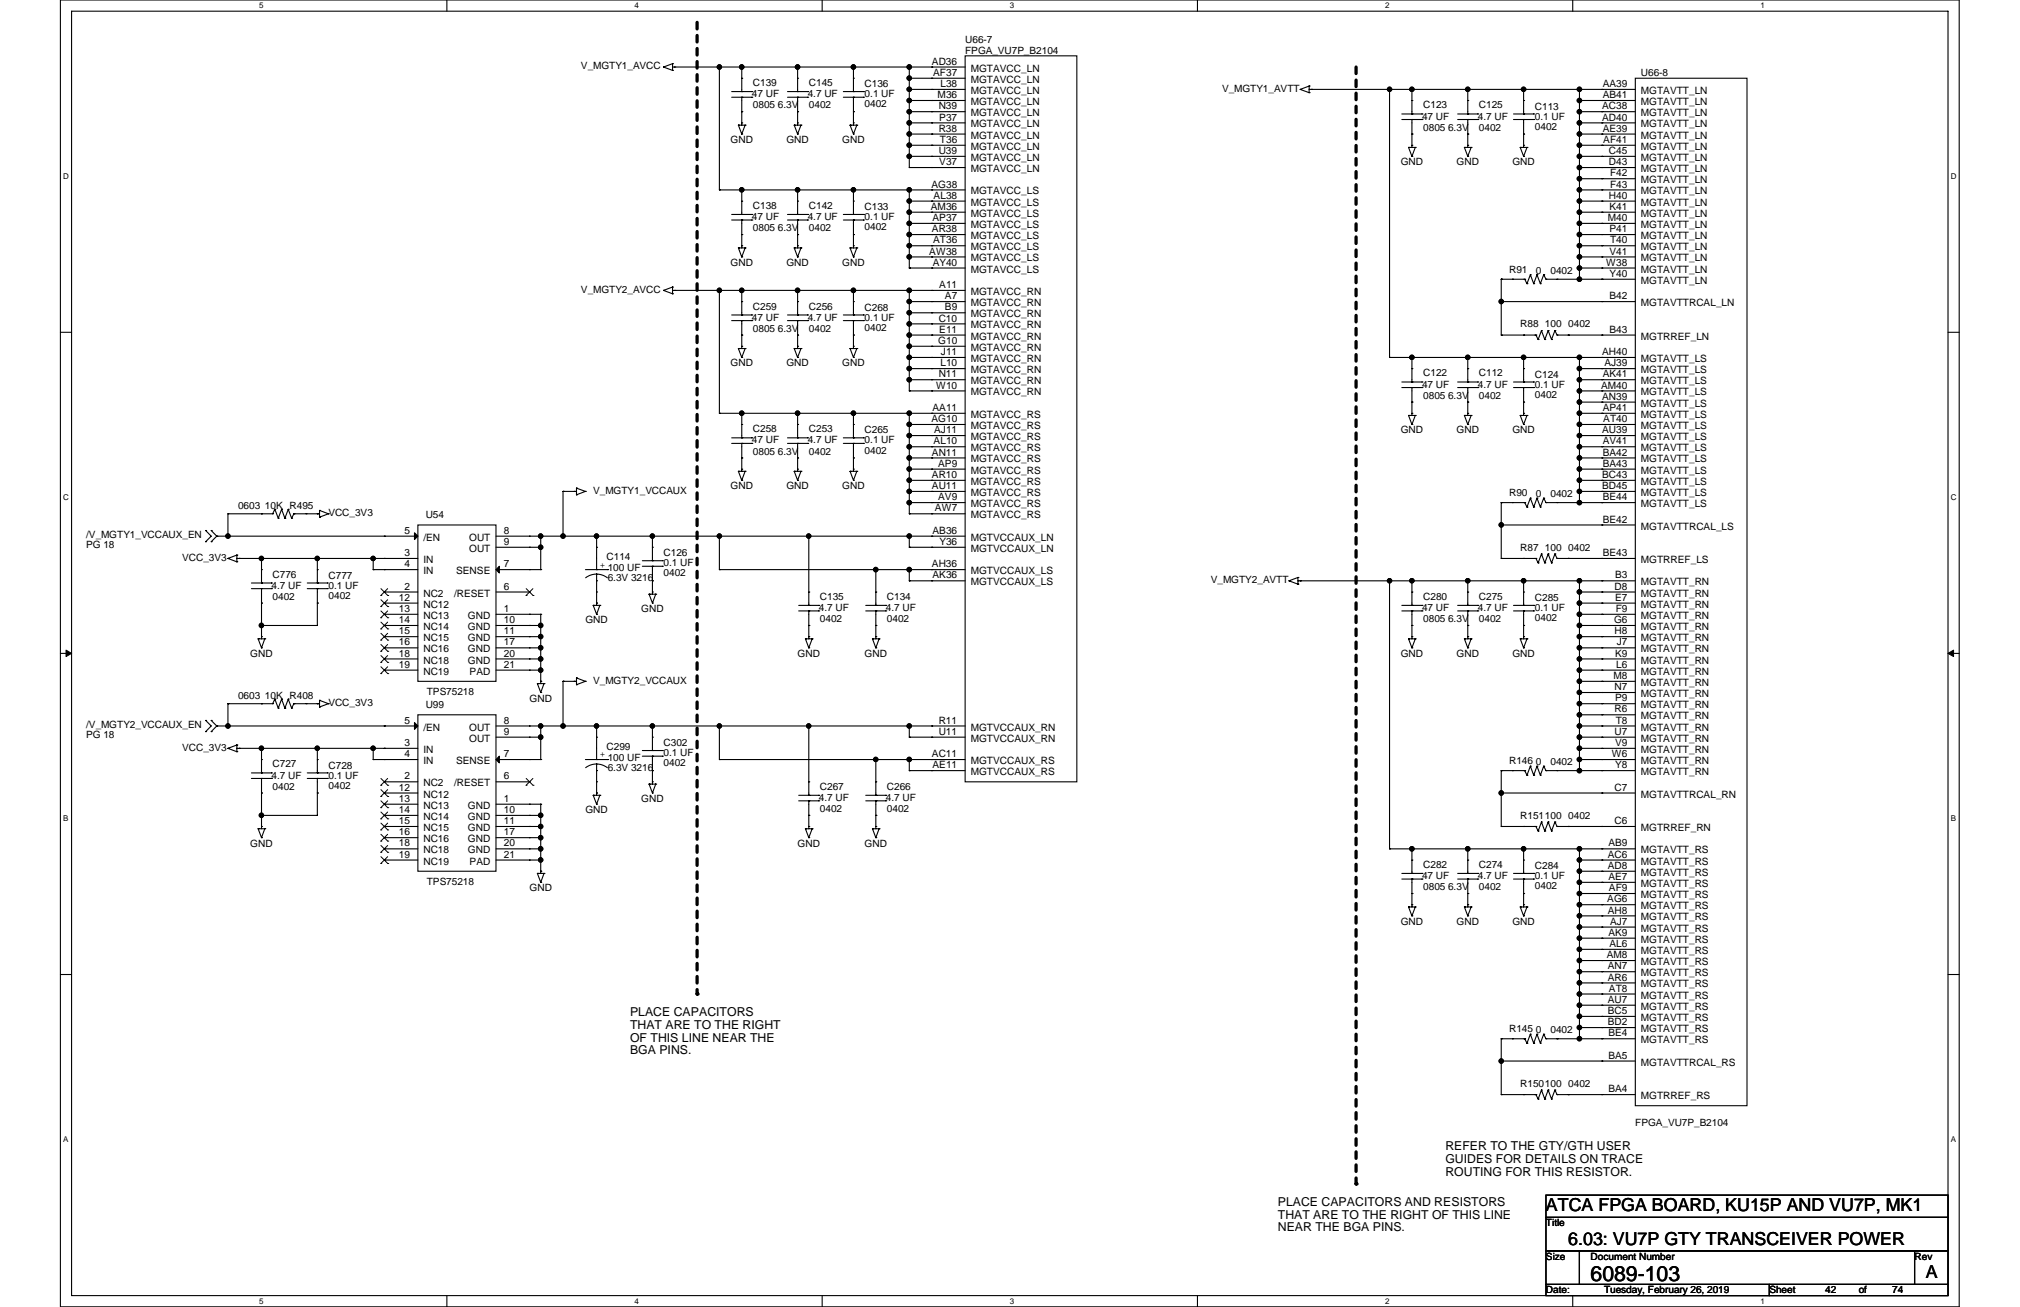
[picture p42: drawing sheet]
<svg xmlns="http://www.w3.org/2000/svg" width="432mm" height="279mm" viewBox="0 0 432 279" stroke-linecap="round" stroke-linejoin="round" font-family="sans-serif">
<defs><g id="words">
<text font-size="4.5" x="340" y="273.9">6089-103</text>
<g font-size="3.8">
<text x="330.5" y="258.9">ATCA FPGA BOARD, KU15P AND VU7P, MK1</text>
<text x="335.2" y="266.1">6.03: VU7P GTY TRANSCEIVER POWER</text>
<text x="411.6" y="273.2">A</text>
</g>
<g font-size="2.6">
<text x="134.7" y="217.2">PLACE CAPACITORS</text>
<text x="134.7" y="219.9">THAT ARE TO THE RIGHT</text>
<text x="134.7" y="222.7">OF THIS LINE NEAR THE</text>
<text x="134.7" y="225.4">BGA PINS.</text>
<text x="309" y="245.9">REFER TO THE GTY/GTH USER</text>
<text x="309" y="248.6">GUIDES FOR DETAILS ON TRACE</text>
<text x="309" y="251.3">ROUTING FOR THIS RESISTOR.</text>
<text x="273.2" y="257.8">PLACE CAPACITORS AND RESISTORS</text>
<text x="273.2" y="260.5">THAT ARE TO THE RIGHT OF THIS LINE</text>
<text x="273.2" y="263.2">NEAR THE BGA PINS.</text>
</g>
<g font-size="2.2">
<text x="199.2" y="13.8">AD36</text>
<text x="199.5" y="16.2">AF37</text>
<text x="207.5" y="15.3">MGTAVCC_LN</text>
<text x="207.5" y="17.7">MGTAVCC_LN</text>
<text x="200.4" y="21">M36</text>
<text x="200.7" y="23.4">N39</text>
<text x="201" y="18.6">L38</text>
<text x="207.5" y="20.1">MGTAVCC_LN</text>
<text x="207.5" y="22.5">MGTAVCC_LN</text>
<text x="342.5" y="23.4">AC38</text>
<text x="342.6" y="18.6">AA39</text>
<text x="342.6" y="21">AB41</text>
<text x="350.8" y="20.1">MGTAVTT_LN</text>
<text x="350.8" y="22.5">MGTAVTT_LN</text>
<text x="200.7" y="28.2">R38</text>
<text x="200.8" y="25.8">P37</text>
<text x="207.5" y="24.8">MGTAVCC_LN</text>
<text x="207.5" y="27.2">MGTAVCC_LN</text>
<text x="207.5" y="29.6">MGTAVCC_LN</text>
<text x="342.5" y="25.8">AD40</text>
<text x="342.6" y="28.2">AE39</text>
<text x="350.8" y="24.8">MGTAVTT_LN</text>
<text x="350.8" y="27.2">MGTAVTT_LN</text>
<text x="350.8" y="29.6">MGTAVTT_LN</text>
<text x="200.7" y="32.9">U39</text>
<text x="200.8" y="35.3">V37</text>
<text x="200.9" y="30.5">T36</text>
<text x="207.5" y="32">MGTAVCC_LN</text>
<text x="207.5" y="34.4">MGTAVCC_LN</text>
<text x="342.7" y="30.5">AF41</text>
<text x="343.9" y="32.9">C45</text>
<text x="343.9" y="35.3">D43</text>
<text x="350.8" y="32">MGTAVTT_LN</text>
<text x="350.8" y="34.4">MGTAVTT_LN</text>
<text x="199.1" y="40.1">AG38</text>
<text x="207.5" y="36.8">MGTAVCC_LN</text>
<text x="207.5" y="41.6">MGTAVCC_LS</text>
<text x="344.2" y="37.7">F42</text>
<text x="344.2" y="40.1">F43</text>
<text x="350.8" y="36.8">MGTAVTT_LN</text>
<text x="350.8" y="39.2">MGTAVTT_LN</text>
<text x="350.8" y="41.6">MGTAVTT_LN</text>
<text x="199" y="44.9">AM36</text>
<text x="199.3" y="47.2">AP37</text>
<text x="199.6" y="42.5">AL38</text>
<text x="207.5" y="44">MGTAVCC_LS</text>
<text x="207.5" y="46.3">MGTAVCC_LS</text>
<text x="343.7" y="47.2">M40</text>
<text x="343.9" y="42.5">H40</text>
<text x="344" y="44.9">K41</text>
<text x="350.8" y="44">MGTAVTT_LN</text>
<text x="350.8" y="46.3">MGTAVTT_LN</text>
<text x="199.2" y="49.6">AR38</text>
<text x="199.5" y="52">AT36</text>
<text x="207.5" y="48.7">MGTAVCC_LS</text>
<text x="207.5" y="51.1">MGTAVCC_LS</text>
<text x="207.5" y="53.5">MGTAVCC_LS</text>
<text x="344" y="49.6">P41</text>
<text x="344.2" y="52">T40</text>
<text x="350.8" y="48.7">MGTAVTT_LN</text>
<text x="350.8" y="51.1">MGTAVTT_LN</text>
<text x="350.8" y="53.5">MGTAVTT_LN</text>
<text x="198.6" y="54.4">AW38</text>
<text x="199.4" y="56.8">AY40</text>
<text x="207.5" y="55.9">MGTAVCC_LS</text>
<text x="207.5" y="58.3">MGTAVCC_LS</text>
<text x="343.3" y="56.8">W38</text>
<text x="344" y="54.4">V41</text>
<text x="344.1" y="59.2">Y40</text>
<text x="350.8" y="55.9">MGTAVTT_LN</text>
<text x="350.8" y="58.3">MGTAVTT_LN</text>
<text x="200.8" y="61.6">A11</text>
<text x="202" y="64">A7</text>
<text x="207.5" y="63.1">MGTAVCC_RN</text>
<text x="207.5" y="65.4">MGTAVCC_RN</text>
<text x="344" y="64">B42</text>
<text x="350.8" y="60.7">MGTAVTT_LN</text>
<text x="350.8" y="65.4">MGTAVTTRCAL_LN</text>
<text x="200.7" y="68.7">C10</text>
<text x="200.8" y="71.1">E11</text>
<text x="202" y="66.4">B9</text>
<text x="207.5" y="67.8">MGTAVCC_RN</text>
<text x="207.5" y="70.2">MGTAVCC_RN</text>
<text x="344" y="71.1">B43</text>
<text x="200.6" y="73.5">G10</text>
<text x="201.1" y="75.9">J11</text>
<text x="207.5" y="72.6">MGTAVCC_RN</text>
<text x="207.5" y="75">MGTAVCC_RN</text>
<text x="207.5" y="77.4">MGTAVCC_RN</text>
<text x="342.5" y="75.9">AH40</text>
<text x="350.8" y="77.4">MGTAVTT_LS</text>
<text x="350.8" y="72.6">MGTRREF_LN</text>
<text x="200.1" y="83.1">W10</text>
<text x="200.7" y="80.7">N11</text>
<text x="201" y="78.3">L10</text>
<text x="207.5" y="79.8">MGTAVCC_RN</text>
<text x="207.5" y="82.1">MGTAVCC_RN</text>
<text x="342.2" y="83.1">AM40</text>
<text x="342.6" y="80.7">AK41</text>
<text x="343" y="78.3">AJ39</text>
<text x="350.8" y="79.8">MGTAVTT_LS</text>
<text x="350.8" y="82.1">MGTAVTT_LS</text>
<text x="199.3" y="87.8">AA11</text>
<text x="207.5" y="84.5">MGTAVCC_RN</text>
<text x="207.5" y="89.3">MGTAVCC_RS</text>
<text x="342.5" y="85.4">AN39</text>
<text x="342.6" y="87.8">AP41</text>
<text x="350.8" y="84.5">MGTAVTT_LS</text>
<text x="350.8" y="86.9">MGTAVTT_LS</text>
<text x="350.8" y="89.3">MGTAVTT_LS</text>
<text x="199.1" y="90.2">AG10</text>
<text x="199.6" y="95">AL10</text>
<text x="199.7" y="92.6">AJ11</text>
<text x="207.5" y="91.7">MGTAVCC_RS</text>
<text x="207.5" y="94.1">MGTAVCC_RS</text>
<text x="342.5" y="92.6">AU39</text>
<text x="342.6" y="95">AV41</text>
<text x="342.7" y="90.2">AT40</text>
<text x="350.8" y="91.7">MGTAVTT_LS</text>
<text x="350.8" y="94.1">MGTAVTT_LS</text>
<text x="199.2" y="97.4">AN11</text>
<text x="200.6" y="99.8">AP9</text>
<text x="207.5" y="96.5">MGTAVCC_RS</text>
<text x="207.5" y="98.9">MGTAVCC_RS</text>
<text x="207.5" y="101.3">MGTAVCC_RS</text>
<text x="342.6" y="97.4">BA42</text>
<text x="342.6" y="99.8">BA43</text>
<text x="350.8" y="96.5">MGTAVTT_LS</text>
<text x="350.8" y="98.9">MGTAVTT_LS</text>
<text x="350.8" y="101.3">MGTAVTT_LS</text>
<text x="199.2" y="102.2">AR10</text>
<text x="199.2" y="104.5">AU11</text>
<text x="200.6" y="106.9">AV9</text>
<text x="207.5" y="103.7">MGTAVCC_RS</text>
<text x="207.5" y="106">MGTAVCC_RS</text>
<text x="342.5" y="102.2">BC43</text>
<text x="342.5" y="104.5">BD45</text>
<text x="342.6" y="106.9">BE44</text>
<text x="350.8" y="103.7">MGTAVTT_LS</text>
<text x="350.8" y="106">MGTAVTT_LS</text>
<text x="199.9" y="109.3">AW7</text>
<text x="207.5" y="108.4">MGTAVCC_RS</text>
<text x="207.5" y="110.8">MGTAVCC_RS</text>
<text x="342.6" y="111.7">BE42</text>
<text x="350.8" y="108.4">MGTAVTT_LS</text>
<text x="350.8" y="113.2">MGTAVTTRCAL_LS</text>
<text x="86.4" y="118.9">3</text>
<text x="86.4" y="114.1">5</text>
<text x="90.5" y="115.6">/EN</text>
<text x="100.3" y="115.6">OUT</text>
<text x="100.3" y="118">OUT</text>
<text x="107.7" y="114.1">8</text>
<text x="107.7" y="116.5">9</text>
<text x="199.3" y="114.1">AB36</text>
<text x="200.8" y="116.5">Y36</text>
<text x="207.5" y="115.6">MGTVCCAUX_LN</text>
<text x="207.5" y="118">MGTVCCAUX_LN</text>
<text x="342.6" y="118.9">BE43</text>
<text x="86.4" y="121.3">4</text>
<text x="90.5" y="120.4">IN</text>
<text x="90.5" y="122.7">IN</text>
<text x="97.5" y="122.7">SENSE</text>
<text x="107.7" y="121.3">7</text>
<text x="199.2" y="121.3">AH36</text>
<text x="199.3" y="123.7">AK36</text>
<text x="207.5" y="122.7">MGTVCCAUX_LS</text>
<text x="207.5" y="125.1">MGTVCCAUX_LS</text>
<text x="345.2" y="123.7">B3</text>
<text x="350.8" y="125.1">MGTAVTT_RN</text>
<text x="350.8" y="120.4">MGTRREF_LS</text>
<text x="85.2" y="128.4">12</text>
<text x="85.2" y="130.8">13</text>
<text x="86.4" y="126">2</text>
<text x="90.5" y="127.5">NC2</text>
<text x="90.5" y="129.9">NC12</text>
<text x="97" y="127.5">/RESET</text>
<text x="107.7" y="130.8">1</text>
<text x="107.7" y="126">6</text>
<text x="345.1" y="126">D8</text>
<text x="345.2" y="128.4">E7</text>
<text x="345.4" y="130.8">F9</text>
<text x="350.8" y="127.5">MGTAVTT_RN</text>
<text x="350.8" y="129.9">MGTAVTT_RN</text>
<text x="85.2" y="133.2">14</text>
<text x="85.2" y="135.6">15</text>
<text x="85.2" y="138">16</text>
<text x="90.5" y="132.3">NC13</text>
<text x="90.5" y="134.7">NC14</text>
<text x="90.5" y="137.1">NC15</text>
<text x="100" y="132.3">GND</text>
<text x="100" y="134.7">GND</text>
<text x="100" y="137.1">GND</text>
<text x="107.7" y="133.2">10</text>
<text x="107.7" y="135.6">11</text>
<text x="107.7" y="138">17</text>
<text x="345" y="133.2">G6</text>
<text x="345.1" y="135.6">H8</text>
<text x="345.6" y="138">J7</text>
<text x="350.8" y="132.3">MGTAVTT_RN</text>
<text x="350.8" y="134.7">MGTAVTT_RN</text>
<text x="350.8" y="137.1">MGTAVTT_RN</text>
<text x="85.2" y="140.4">18</text>
<text x="85.2" y="142.7">19</text>
<text x="90.5" y="139.5">NC16</text>
<text x="90.5" y="141.8">NC18</text>
<text x="100" y="139.5">GND</text>
<text x="100" y="141.8">GND</text>
<text x="107.7" y="140.4">20</text>
<text x="107.7" y="142.7">21</text>
<text x="345.2" y="140.4">K9</text>
<text x="345.5" y="142.7">L6</text>
<text x="350.8" y="139.5">MGTAVTT_RN</text>
<text x="350.8" y="141.8">MGTAVTT_RN</text>
<text x="90.5" y="144.2">NC19</text>
<text x="100.4" y="144.2">PAD</text>
<text x="344.9" y="145.1">M8</text>
<text x="345.1" y="147.5">N7</text>
<text x="345.2" y="149.9">P9</text>
<text x="350.8" y="144.2">MGTAVTT_RN</text>
<text x="350.8" y="146.6">MGTAVTT_RN</text>
<text x="350.8" y="149">MGTAVTT_RN</text>
<text x="86.4" y="154.7">5</text>
<text x="107.7" y="154.7">8</text>
<text x="200.7" y="154.7">R11</text>
<text x="345.1" y="152.3">R6</text>
<text x="345.4" y="154.7">T8</text>
<text x="350.8" y="151.4">MGTAVTT_RN</text>
<text x="350.8" y="153.8">MGTAVTT_RN</text>
<text x="86.4" y="159.5">3</text>
<text x="86.4" y="161.9">4</text>
<text x="90.5" y="161">IN</text>
<text x="90.5" y="156.2">/EN</text>
<text x="100.3" y="156.2">OUT</text>
<text x="100.3" y="158.6">OUT</text>
<text x="107.7" y="157.1">9</text>
<text x="107.7" y="161.9">7</text>
<text x="199.2" y="161.9">AC11</text>
<text x="200.7" y="157.1">U11</text>
<text x="207.5" y="156.2">MGTVCCAUX_RN</text>
<text x="207.5" y="158.6">MGTVCCAUX_RN</text>
<text x="344.6" y="161.9">W6</text>
<text x="345.1" y="157.1">U7</text>
<text x="345.2" y="159.5">V9</text>
<text x="350.8" y="156.2">MGTAVTT_RN</text>
<text x="350.8" y="158.6">MGTAVTT_RN</text>
<text x="350.8" y="161">MGTAVTT_RN</text>
<text x="86.4" y="166.6">2</text>
<text x="90.5" y="163.3">IN</text>
<text x="97.5" y="163.3">SENSE</text>
<text x="107.7" y="166.6">6</text>
<text x="199.3" y="164.2">AE11</text>
<text x="207.5" y="163.3">MGTVCCAUX_RS</text>
<text x="207.5" y="165.7">MGTVCCAUX_RS</text>
<text x="345.3" y="164.2">Y8</text>
<text x="350.8" y="163.3">MGTAVTT_RN</text>
<text x="350.8" y="165.7">MGTAVTT_RN</text>
<text x="85.2" y="169">12</text>
<text x="85.2" y="171.4">13</text>
<text x="85.2" y="173.8">14</text>
<text x="90.5" y="168.1">NC2</text>
<text x="90.5" y="170.5">NC12</text>
<text x="90.5" y="172.9">NC13</text>
<text x="97" y="168.1">/RESET</text>
<text x="100" y="172.9">GND</text>
<text x="107.7" y="171.4">1</text>
<text x="107.7" y="173.8">10</text>
<text x="345.1" y="169">C7</text>
<text x="350.8" y="170.5">MGTAVTTRCAL_RN</text>
<text x="85.2" y="176.2">15</text>
<text x="85.2" y="178.6">16</text>
<text x="90.5" y="175.3">NC14</text>
<text x="90.5" y="177.7">NC15</text>
<text x="100" y="175.3">GND</text>
<text x="100" y="177.7">GND</text>
<text x="107.7" y="176.2">11</text>
<text x="107.7" y="178.6">17</text>
<text x="345.1" y="176.2">C6</text>
<text x="350.8" y="177.7">MGTRREF_RN</text>
<text x="85.2" y="181">18</text>
<text x="85.2" y="183.3">19</text>
<text x="90.5" y="180">NC16</text>
<text x="90.5" y="182.4">NC18</text>
<text x="90.5" y="184.8">NC19</text>
<text x="100" y="180">GND</text>
<text x="100" y="182.4">GND</text>
<text x="100.4" y="184.8">PAD</text>
<text x="107.7" y="181">20</text>
<text x="107.7" y="183.3">21</text>
<text x="343.7" y="183.3">AC6</text>
<text x="343.7" y="185.7">AD8</text>
<text x="343.8" y="181">AB9</text>
<text x="350.8" y="182.4">MGTAVTT_RS</text>
<text x="350.8" y="184.8">MGTAVTT_RS</text>
<text x="343.8" y="188.1">AE7</text>
<text x="343.9" y="190.5">AF9</text>
<text x="350.8" y="187.2">MGTAVTT_RS</text>
<text x="350.8" y="189.6">MGTAVTT_RS</text>
<text x="350.8" y="192">MGTAVTT_RS</text>
<text x="343.6" y="192.9">AG6</text>
<text x="343.7" y="195.3">AH8</text>
<text x="344.2" y="197.7">AJ7</text>
<text x="350.8" y="194.4">MGTAVTT_RS</text>
<text x="350.8" y="196.8">MGTAVTT_RS</text>
<text x="343.8" y="200">AK9</text>
<text x="344" y="202.4">AL6</text>
<text x="350.8" y="199.2">MGTAVTT_RS</text>
<text x="350.8" y="201.5">MGTAVTT_RS</text>
<text x="350.8" y="203.9">MGTAVTT_RS</text>
<text x="343.5" y="204.8">AM8</text>
<text x="343.7" y="207.2">AN7</text>
<text x="343.7" y="209.6">AR6</text>
<text x="350.8" y="206.3">MGTAVTT_RS</text>
<text x="350.8" y="208.7">MGTAVTT_RS</text>
<text x="343.7" y="214.4">AU7</text>
<text x="343.9" y="212">AT8</text>
<text x="350.8" y="211.1">MGTAVTT_RS</text>
<text x="350.8" y="213.5">MGTAVTT_RS</text>
<text x="350.8" y="215.9">MGTAVTT_RS</text>
<text x="343.7" y="216.8">BC5</text>
<text x="343.7" y="219.2">BD2</text>
<text x="343.8" y="221.6">BE4</text>
<text x="350.8" y="218.2">MGTAVTT_RS</text>
<text x="350.8" y="220.6">MGTAVTT_RS</text>
<text x="343.8" y="226.3">BA5</text>
<text x="350.8" y="223">MGTAVTT_RS</text>
<text x="350.8" y="227.8">MGTAVTTRCAL_RS</text>
<text x="343.8" y="233.5">BA4</text>
<text x="350.8" y="235">MGTRREF_RS</text>
</g>
<g font-size="2.1">
<text x="206.3" y="11.5">FPGA_VU7P_B2104</text>
<text x="206.3" y="9.1">U66-7</text>
<text x="124.2" y="14.8">V_MGTY1_AVCC</text>
<text x="350.8" y="16.3">U66-8</text>
<text x="160.7" y="20.8">47 UF</text>
<text x="161" y="18.4">C139</text>
<text x="161" y="23.2">0805 6.3V</text>
<text x="172.7" y="20.8">4.7 UF</text>
<text x="172.9" y="18.4">C145</text>
<text x="172.9" y="23.2">0402</text>
<text x="184.8" y="18.6">C136</text>
<text x="184.8" y="20.8">0.1 UF</text>
<text x="184.8" y="22.9">0402</text>
<text x="261.2" y="19.6">V_MGTY1_AVTT</text>
<text x="304.2" y="23.2">C123</text>
<text x="316.1" y="23.2">C125</text>
<text x="328.1" y="23.4">C113</text>
<text x="304" y="25.6">47 UF</text>
<text x="304.2" y="28">0805 6.3V</text>
<text x="315.9" y="25.6">4.7 UF</text>
<text x="316.1" y="28">0402</text>
<text x="328.1" y="25.6">0.1 UF</text>
<text x="328.1" y="27.7">0402</text>
<text x="156.2" y="30.6">GND</text>
<text x="168.1" y="30.6">GND</text>
<text x="180" y="30.6">GND</text>
<text x="299.4" y="35.3">GND</text>
<text x="311.4" y="35.3">GND</text>
<text x="323.3" y="35.3">GND</text>
<text x="160.7" y="47.1">47 UF</text>
<text x="161" y="44.7">C138</text>
<text x="172.7" y="47.1">4.7 UF</text>
<text x="172.9" y="44.7">C142</text>
<text x="184.8" y="44.9">C133</text>
<text x="184.8" y="47.1">0.1 UF</text>
<text x="161" y="49.4">0805 6.3V</text>
<text x="172.9" y="49.4">0402</text>
<text x="184.8" y="49.2">0402</text>
<text x="156.2" y="56.9">GND</text>
<text x="168.1" y="56.9">GND</text>
<text x="180" y="56.9">GND</text>
<text x="322.6" y="58.3">R91</text>
<text x="328.3" y="58.5">0</text>
<text x="331.4" y="58.5">0402</text>
<text x="124.2" y="62.6">V_MGTY2_AVCC</text>
<text x="160.7" y="68.5">47 UF</text>
<text x="161" y="66.2">C259</text>
<text x="161" y="70.9">0805 6.3V</text>
<text x="172.7" y="68.5">4.7 UF</text>
<text x="172.9" y="66.2">C256</text>
<text x="172.9" y="70.9">0402</text>
<text x="184.8" y="66.4">C268</text>
<text x="184.8" y="68.5">0.1 UF</text>
<text x="184.8" y="70.7">0402</text>
<text x="325" y="70">R88 100 0402</text>
<text x="156.2" y="78.3">GND</text>
<text x="168.1" y="78.3">GND</text>
<text x="180" y="78.3">GND</text>
<text x="304" y="82.9">47 UF</text>
<text x="304.2" y="80.5">C122</text>
<text x="315.9" y="82.9">4.7 UF</text>
<text x="316.1" y="80.5">C112</text>
<text x="328.1" y="80.7">C124</text>
<text x="328.1" y="82.9">0.1 UF</text>
<text x="304.2" y="85.3">0805 6.3V</text>
<text x="316.1" y="85.3">0402</text>
<text x="328.1" y="85">0402</text>
<text x="160.7" y="94.8">47 UF</text>
<text x="161" y="92.4">C258</text>
<text x="172.7" y="94.8">4.7 UF</text>
<text x="172.9" y="92.4">C253</text>
<text x="184.8" y="92.7">C265</text>
<text x="184.8" y="94.8">0.1 UF</text>
<text x="299.4" y="92.7">GND</text>
<text x="311.4" y="92.7">GND</text>
<text x="323.3" y="92.7">GND</text>
<text x="161" y="97.2">0805 6.3V</text>
<text x="172.9" y="97.2">0402</text>
<text x="184.8" y="97">0402</text>
<text x="126.8" y="105.6">V_MGTY1_VCCAUX</text>
<text x="156.2" y="104.6">GND</text>
<text x="168.1" y="104.6">GND</text>
<text x="180" y="104.6">GND</text>
<text x="322.6" y="106">R90</text>
<text x="328.3" y="106.3">0</text>
<text x="331.4" y="106.3">0402</text>
<text x="50.9" y="108.9">0603</text>
<text x="56.6" y="108.9">10K R495</text>
<text x="70.2" y="110.3">VCC_3V3</text>
<text x="91" y="110.8">U54</text>
<text x="18.4" y="115.1">/V_MGTY1_VCCAUX_EN</text>
<text x="18.4" y="117.2">PG 18</text>
<text x="38.9" y="119.9">VCC_3V3</text>
<text x="129.7" y="119.6">C114</text>
<text x="141.8" y="118.9">C126</text>
<text x="325" y="117.7">R87 100 0402</text>
<text x="58" y="125.9">4.7 UF</text>
<text x="58.3" y="123.5">C776</text>
<text x="70.2" y="123.7">C777</text>
<text x="70.2" y="125.9">0.1 UF</text>
<text x="128.2" y="121.3">+</text>
<text x="129.9" y="122">100 UF</text>
<text x="129.9" y="124.2">6.3V 3216</text>
<text x="141.8" y="121.1">0.1 UF</text>
<text x="141.8" y="123.2">0402</text>
<text x="258.8" y="124.7">V_MGTY2_AVTT</text>
<text x="58.3" y="128.2">0402</text>
<text x="70.2" y="128">0402</text>
<text x="137.1" y="130.9">GND</text>
<text x="175" y="130.6">4.7 UF</text>
<text x="175.3" y="128.2">C135</text>
<text x="189.4" y="130.6">4.7 UF</text>
<text x="189.6" y="128.2">C134</text>
<text x="304" y="130.6">47 UF</text>
<text x="304.2" y="128.2">C280</text>
<text x="315.9" y="130.6">4.7 UF</text>
<text x="316.1" y="128.2">C275</text>
<text x="328.1" y="128.5">C285</text>
<text x="328.1" y="130.6">0.1 UF</text>
<text x="125.1" y="133.2">GND</text>
<text x="175.3" y="133">0402</text>
<text x="189.6" y="133">0402</text>
<text x="304.2" y="133">0805 6.3V</text>
<text x="316.1" y="133">0402</text>
<text x="328.1" y="132.8">0402</text>
<text x="53.5" y="140.4">GND</text>
<text x="170.5" y="140.4">GND</text>
<text x="184.8" y="140.4">GND</text>
<text x="299.4" y="140.4">GND</text>
<text x="311.4" y="140.4">GND</text>
<text x="323.3" y="140.4">GND</text>
<text x="50.9" y="149.5">0603</text>
<text x="56.6" y="149.5">10K R408</text>
<text x="91.2" y="148.5">TPS75218</text>
<text x="113.2" y="150">GND</text>
<text x="126.8" y="146.1">V_MGTY2_VCCAUX</text>
<text x="18.4" y="155.7">/V_MGTY2_VCCAUX_EN</text>
<text x="70.2" y="150.9">VCC_3V3</text>
<text x="91" y="151.4">U99</text>
<text x="18.4" y="157.8">PG 18</text>
<text x="38.9" y="160.5">VCC_3V3</text>
<text x="128.2" y="161.9">+</text>
<text x="129.7" y="160.2">C299</text>
<text x="141.8" y="159.5">C302</text>
<text x="141.8" y="161.7">0.1 UF</text>
<text x="58" y="166.4">4.7 UF</text>
<text x="58.3" y="164">C727</text>
<text x="70.2" y="164.3">C728</text>
<text x="70.2" y="166.4">0.1 UF</text>
<text x="129.9" y="162.6">100 UF</text>
<text x="129.9" y="164.8">6.3V 3216</text>
<text x="141.8" y="163.8">0402</text>
<text x="322.6" y="163.3">R146</text>
<text x="328.3" y="163.6">0</text>
<text x="331.4" y="163.6">0402</text>
<text x="58.3" y="168.8">0402</text>
<text x="70.2" y="168.6">0402</text>
<text x="125.1" y="173.8">GND</text>
<text x="137.1" y="171.4">GND</text>
<text x="175" y="171.2">4.7 UF</text>
<text x="175.3" y="168.8">C267</text>
<text x="175.3" y="173.6">0402</text>
<text x="189.4" y="171.2">4.7 UF</text>
<text x="189.6" y="168.8">C266</text>
<text x="189.6" y="173.6">0402</text>
<text x="325" y="175">R151100 0402</text>
<text x="53.5" y="181">GND</text>
<text x="170.5" y="181">GND</text>
<text x="184.8" y="181">GND</text>
<text x="304.2" y="185.5">C282</text>
<text x="316.1" y="185.5">C274</text>
<text x="328.1" y="185.8">C284</text>
<text x="91.2" y="189.1">TPS75218</text>
<text x="113.2" y="190.5">GND</text>
<text x="304" y="187.9">47 UF</text>
<text x="304.2" y="190.3">0805 6.3V</text>
<text x="315.9" y="187.9">4.7 UF</text>
<text x="316.1" y="190.3">0402</text>
<text x="328.1" y="187.9">0.1 UF</text>
<text x="328.1" y="190.1">0402</text>
<text x="299.4" y="197.7">GND</text>
<text x="311.4" y="197.7">GND</text>
<text x="323.3" y="197.7">GND</text>
<text x="322.6" y="220.6">R145</text>
<text x="328.3" y="220.9">0</text>
<text x="331.4" y="220.9">0402</text>
<text x="325" y="232.3">R150100 0402</text>
<text x="349.6" y="240.7">FPGA_VU7P_B2104</text>
<text x="330.5" y="262.2">Title</text>
<text x="330.5" y="269.3">Size</text>
<text x="340" y="269.3">Document Number</text>
<text x="409.3" y="269.3">Rev</text>
<text x="330.5" y="276.5">Date:</text>
<text x="342.9" y="276.5">Tuesday, February 26, 2019</text>
<text x="378.2" y="276.5">Sheet</text>
<text x="390.2" y="276.5">42</text>
<text x="397.3" y="276.5">of</text>
<text x="404.5" y="276.5">74</text>
</g>
<g font-size="1.7">
<text x="55.4" y="1.8">5</text>
<text x="135.6" y="1.8">4</text>
<text x="215.9" y="1.8">3</text>
<text x="296.1" y="1.8">2</text>
<text x="376.3" y="1.8">1</text>
<text x="13.5" y="38.2">D</text>
<text x="417" y="38.2">D</text>
<text x="13.5" y="106.9">C</text>
<text x="417" y="106.9">C</text>
<text x="13.5" y="175.5">B</text>
<text x="417" y="175.5">B</text>
<text x="13.5" y="244.2">A</text>
<text x="417" y="244.2">A</text>
<text x="55.4" y="278.7">5</text>
<text x="135.6" y="278.7">4</text>
<text x="215.9" y="278.7">3</text>
<text x="296.1" y="278.7">2</text>
<text x="376.3" y="278.7">1</text>
</g>
</g></defs>
<path d="M12.9 0h405.9v279.4h-405.9zM15.3 2.4h401.1v274.6h-401.1z" fill="none" stroke="#000" stroke-width=".23"/>
<g fill="#fff">
<path d="M55.4 .3h.9v1.8h-.9z"/>
<path d="M55.4 277.2h.9v1.9h-.9z"/>
</g>
<path d="M95.5 0v2.4M95.5 277v2.4" fill="none" stroke="#000" stroke-width=".23"/>
<g fill="#fff">
<path d="M135.6 .3h1v1.8h-1z"/>
<path d="M135.6 277.2h1v1.9h-1z"/>
</g>
<path d="M175.7 0v2.4M175.7 277v2.4" fill="none" stroke="#000" stroke-width=".23"/>
<g fill="#fff">
<path d="M215.9 .3h.9v1.8h-.9z"/>
<path d="M215.9 277.2h.9v1.9h-.9z"/>
</g>
<path d="M256 0v2.4M256 277v2.4" fill="none" stroke="#000" stroke-width=".23"/>
<g fill="#fff">
<path d="M296.1 .3h.9v1.8h-.9z"/>
<path d="M296.1 277.2h.9v1.9h-.9z"/>
</g>
<path d="M336.2 0v2.4M336.2 277v2.4" fill="none" stroke="#000" stroke-width=".23"/>
<g fill="#fff">
<path d="M376.3 .3h.9v1.8h-.9z"/>
<path d="M376.3 277.2h.9v1.9h-.9z"/>
<path d="M13.5 36.7h1.3v1.9h-1.3z"/>
<path d="M417 36.7h1.3v1.9h-1.3z"/>
<path d="M13.5 105.3h1.3v1.9h-1.3z"/>
<path d="M417 105.3h1.3v1.9h-1.3z"/>
</g>
<path d="M12.9 71h2.4M416.4 71h2.4" fill="none" stroke="#000" stroke-width=".23"/>
<g fill="#fff">
<path d="M13.5 174h1.1v1.9h-1.1z"/>
<path d="M417 174h1.1v1.9h-1.1z"/>
</g>
<path d="M12.9 139.7h2.4M416.4 139.7h2.4" fill="none" stroke="#000" stroke-width=".23"/>
<path d="M14.1 139v1.4l1.2-.7zM416.4 139.7l1.2 .7v-1.4z" fill="#000" stroke="#000" stroke-width=".21"/>
<g fill="#fff">
<path d="M13.5 242.6h1.1v1.9h-1.1z"/>
<path d="M417 242.6h1.1v1.9h-1.1z"/>
</g>
<g fill="none" stroke="#000" stroke-width=".23">
<path d="M141.8 14.3h.1M141.8 14.3l2 .7M143.8 15h.1M143.8 13.6h.1M143.8 13.6v1.4M143.8 13.6l-2 .7M144.2 14.3h.1M153.8 14.3v26.3M153.8 14.3h.1M156.4 19.6h4.3M158.6 14.3h.1M158.6 14.3v5.3"/>
<path d="M158.6 16.7h.1M158.6 19.6h.1M160.7 19.6h.1M168.3 19.6h4.4M170.5 19.6h.1M170.5 16.7h.1M170.5 14.3h.1M170.5 14.3v5.3M172.7 19.6h.1M180.3 19.6h4.3M182.4 19.6h.1M182.4 14.3h.1"/>
<path d="M182.4 14.3v5.3M182.4 16.7h.1M184.6 19.6h.1M194.4 19.1h.1M194.4 19.1h11.9M194.4 14.3h.1M194.4 16.7h.1M194.4 16.7h11.9M194.4 14.3v21.5M199.2 14.3h.1M199.2 16.7h.1M199.2 19.1h.1"/>
<path d="M206.3 11.9h23.9v155.2h-23.9zM206.3 14.3h-62.5M277.9 19.1h.1M277.9 19.1l1.9 .7M279.8 19.8h.1M279.8 18.4h.1M279.8 18.4v1.4M279.8 18.4l-1.9 .7M280.3 19.1h.1M297 19.1h.1M297 19.1v57.3M301.8 19.1h.1"/>
<path d="M301.8 19.1v5.3M313.8 19.1h.1M313.8 19.1v5.3M325.7 19.1h.1M325.7 19.1v5.3M337.6 19.1h.1M337.6 19.1v40.6M342.4 19.1h.1M349.6 16.7h23.8v219.7h-23.8zM349.6 19.1h-69.8M156.4 20.8h4.3M157.8 26.8h.1"/>
<path d="M157.8 26.8h1.5M157.8 26.8l.8 1.9M158.6 23.9h.1M158.6 20.8h.1M158.6 20.8v6M158.6 26.3h.1M158.6 28.7h.1M159.3 26.8h.1M159.3 26.8l-.7 1.9M160.7 20.8h.1M168.3 20.8h4.4M169.8 26.8h.1"/>
<path d="M169.8 26.8h1.4M169.8 26.8l.7 1.9M170.5 20.8h.1M170.5 23.9h.1M170.5 20.8v6M170.5 26.3h.1M170.5 28.7h.1M171.2 26.8h.1M171.2 26.8l-.7 1.9M172.7 20.8h.1M180.3 20.8h4.3M181.7 26.8h.1"/>
<path d="M181.7 26.8h1.5M181.7 26.8l.7 1.9M182.4 20.8h.1M182.4 20.8v6M182.4 26.3h.1M182.4 28.7h.1M182.4 23.9h.1M183.2 26.8h.1M183.2 26.8l-.8 1.9M184.6 20.8h.1M194.4 21.5h.1M194.4 31.1h.1"/>
<path d="M194.4 33.4h.1M194.4 35.8h.1M194.4 21.5h11.9M194.4 31.1h11.9M194.4 35.8h11.9M194.4 28.7h.1M194.4 28.7h11.9M194.4 23.9h.1M194.4 26.3h.1M194.4 26.3h11.9M199.2 21.5h.1M199.2 23.9h.1"/>
<path d="M199.2 26.3h.1M199.2 28.7h.1M199.2 31.1h.1M199.2 33.4h.1M199.2 35.8h.1M206.3 23.9h-11.9M206.3 33.4h-11.9M299.7 25.5h4.3M299.7 24.4h4.3M301.1 31.5h.1M301.1 31.5h1.4M301.1 31.5l.7 1.9"/>
<path d="M301.8 21.5h.1M301.8 28.7h.1M301.8 24.4h.1M301.8 25.5h.1M301.8 25.5v6M301.8 31.1h.1M301.8 33.4h.1M302.5 31.5h.1M302.5 31.5l-.7 1.9M304 25.5h.1M304 24.4h.1M311.6 25.5h4.3"/>
<path d="M311.6 24.4h4.3M313 31.5h.1M313 31.5h1.5M313 31.5l.8 1.9M313.8 31.1h.1M313.8 33.4h.1M313.8 24.4h.1M313.8 25.5h.1M313.8 25.5v6M313.8 21.5h.1M313.8 28.7h.1M314.5 31.5h.1"/>
<path d="M314.5 31.5l-.7 1.9M315.9 25.5h.1M315.9 24.4h.1M323.5 25.5h4.4M323.5 24.4h4.4M325 31.5h.1M325 31.5h1.4M325 31.5l.7 1.9M325.7 21.5h.1M325.7 28.7h.1M325.7 24.4h.1M325.7 25.5h.1"/>
<path d="M325.7 25.5v6M325.7 31.1h.1M325.7 33.4h.1M326.4 31.5h.1M326.4 31.5l-.7 1.9M327.9 25.5h.1M327.9 24.4h.1M337.6 28.7h.1M337.6 31.1h.1M337.6 31.1h12M337.6 21.5h.1M337.6 23.9h.1"/>
<path d="M337.6 26.3h.1M337.6 21.5h12M337.6 23.9h12M337.6 26.3h12M337.6 33.4h.1M337.6 35.8h.1M337.6 38.2h.1M337.6 33.4h12M337.6 35.8h12M342.4 21.5h.1M342.4 23.9h.1M342.4 26.3h.1"/>
<path d="M342.4 28.7h.1M342.4 31.1h.1M342.4 33.4h.1M342.4 35.8h.1M342.4 38.2h.1M349.6 28.7h-12M349.6 38.2h-12M153.8 40.6h.1M153.8 40.6h52.5M156.4 47h4.3M156.4 45.8h4.3M157.8 53h.1"/>
<path d="M157.8 53h1.5M157.8 53l.8 1.9M158.6 43h.1M158.6 50.1h.1M158.6 40.6h.1M158.6 40.6v5.2M158.6 52.5h.1M158.6 54.9h.1M158.6 45.8h.1M158.6 47h.1M158.6 47v6M159.3 53h.1"/>
<path d="M159.3 53l-.7 1.9M160.7 47h.1M160.7 45.8h.1M168.3 47h4.4M168.3 45.8h4.4M169.8 53h.1M169.8 53h1.4M169.8 53l.7 1.9M170.5 43h.1M170.5 50.1h.1M170.5 40.6h.1M170.5 40.6v5.2"/>
<path d="M170.5 52.5h.1M170.5 54.9h.1M170.5 45.8h.1M170.5 47h.1M170.5 47v6M171.2 53h.1M171.2 53l-.7 1.9M172.7 47h.1M172.7 45.8h.1M180.3 47h4.3M180.3 45.8h4.3M181.7 53h.1"/>
<path d="M181.7 53h1.5M181.7 53l.7 1.9M182.4 40.6h.1M182.4 52.5h.1M182.4 54.9h.1M182.4 43h.1M182.4 50.1h.1M182.4 40.6v5.2M182.4 45.8h.1M182.4 47h.1M182.4 47v6M183.2 53h.1"/>
<path d="M183.2 53l-.8 1.9M184.6 47h.1M184.6 45.8h.1M194.4 43h.1M194.4 45.4h.1M194.4 50.1h.1M194.4 57.3h.1M194.4 52.5h.1M194.4 54.9h.1M194.4 43h11.9M194.4 45.4h11.9M194.4 47.8h11.9"/>
<path d="M194.4 50.1h11.9M194.4 54.9h11.9M194.4 47.8h.1M194.4 40.6h.1M194.4 40.6v16.7M199.2 40.6h.1M199.2 43h.1M199.2 45.4h.1M199.2 47.8h.1M199.2 50.1h.1M199.2 52.5h.1M199.2 54.9h.1"/>
<path d="M199.2 57.3h.1M206.3 52.5h-11.9M206.3 57.3h-11.9M320.9 59.7h.1M320.9 59.7v11.9M323.3 59.7h.1M325.9 59.7h.1M325.9 59.7h-5M325.9 59.7l.5 .9M327.1 58.7h.1M327.1 58.7l-.7 1.9M327.1 58.7l.8 1.9"/>
<path d="M328.5 58.7h.1M328.5 58.7l-.6 1.9M328.5 58.7l.8 1.9M330 58.7h.1M330 58.7l-.7 1.9M330 58.7l.5 1M330.5 59.7h.1M330.5 59.7h19.1M332.8 59.7h.1M337.6 59.7h.1M337.6 43h.1M337.6 45.4h.1"/>
<path d="M337.6 52.5h.1M337.6 54.9h.1M337.6 57.3h.1M337.6 40.6h12M337.6 45.4h12M337.6 50.1h12M337.6 54.9h12M337.6 57.3h12M337.6 40.6h.1M337.6 47.8h.1M337.6 50.1h.1M337.6 47.8h12"/>
<path d="M342.4 40.6h.1M342.4 43h.1M342.4 45.4h.1M342.4 47.8h.1M342.4 50.1h.1M342.4 52.5h.1M342.4 54.9h.1M342.4 57.3h.1M342.4 59.7h.1M349.6 43h-12M349.6 52.5h-12M141.8 62.1h.1"/>
<path d="M141.8 62.1l2 .7M143.8 62.8h.1M143.8 61.4h.1M143.8 61.4v1.4M143.8 61.4l-2 .7M144.2 62.1h.1M153.8 62.1v26.2M153.8 62.1h.1M156.4 68.5h4.3M156.4 67.3h4.3M157.8 74.5h.1M157.8 74.5h1.5"/>
<path d="M157.8 74.5l.8 1.9M158.6 64.5h.1M158.6 71.6h.1M158.6 62.1v5.2M158.6 62.1h.1M158.6 74h.1M158.6 76.4h.1M158.6 67.3h.1M158.6 68.5h.1M158.6 68.5v6M159.3 74.5h.1M159.3 74.5l-.7 1.9"/>
<path d="M160.7 68.5h.1M160.7 67.3h.1M168.3 68.5h4.4M168.3 67.3h4.4M169.8 74.5h.1M169.8 74.5h1.4M169.8 74.5l.7 1.9M170.5 67.3h.1M170.5 68.5h.1M170.5 68.5v6M170.5 64.5h.1M170.5 71.6h.1"/>
<path d="M170.5 62.1h.1M170.5 62.1v5.2M170.5 74h.1M170.5 76.4h.1M171.2 74.5h.1M171.2 74.5l-.7 1.9M172.7 68.5h.1M172.7 67.3h.1M180.3 68.5h4.3M180.3 67.3h4.3M181.7 74.5h.1M181.7 74.5h1.5"/>
<path d="M181.7 74.5l.7 1.9M182.4 62.1h.1M182.4 74h.1M182.4 76.4h.1M182.4 67.3h.1M182.4 68.5h.1M182.4 64.5h.1M182.4 71.6h.1M182.4 62.1v5.2M182.4 68.5v6M183.2 74.5h.1M183.2 74.5l-.8 1.9"/>
<path d="M184.6 68.5h.1M184.6 67.3h.1M194.4 66.9h.1M194.4 69.2h.1M194.4 74h.1M194.4 76.4h.1M194.4 78.8h.1M194.4 71.6h11.9M194.4 78.8h11.9M194.4 66.9h11.9M194.4 69.2h11.9M194.4 74h11.9"/>
<path d="M194.4 71.6h.1M194.4 62.1h.1M194.4 64.5h.1M194.4 64.5h11.9M194.4 62.1v21.5M199.2 62.1h.1M199.2 64.5h.1M199.2 66.9h.1M199.2 69.2h.1M199.2 71.6h.1M199.2 74h.1M199.2 76.4h.1"/>
<path d="M199.2 78.8h.1M206.3 62.1h-62.5M206.3 76.4h-11.9M297 76.4h.1M301.8 76.4h.1M301.8 76.4v5.3M301.8 78.8h.1M313.8 78.8h.1M313.8 76.4h.1M313.8 76.4v5.3M320.9 71.6h.1M320.9 71.6h7.4"/>
<path d="M320.9 64.5h.1M320.9 64.5h28.7M325.7 78.8h.1M325.7 76.4h.1M325.7 76.4v5.3M325.7 71.6h.1M326.4 60.6h.1M327.9 60.6h.1M328.3 71.6h.1M328.3 71.6l.5 1M328.8 72.6h.1M329.3 60.6h.1"/>
<path d="M329.5 70.7h.1M329.5 70.7l-.7 1.9M329.5 70.7l.7 1.9M330.2 72.6h.1M330.9 70.7h.1M330.9 70.7l-.7 1.9M330.9 70.7l.8 1.9M331.7 72.6h.1M332.4 70.7h.1M332.4 70.7l-.7 1.9M332.4 70.7l.4 .9M332.8 71.6h.1"/>
<path d="M332.8 71.6h16.8M335.2 71.6h.1M337.6 76.4h.1M337.6 76.4v31M337.6 78.8h.1M337.6 78.8h12M342.4 76.4h.1M342.4 78.8h.1M342.4 64.5h.1M342.4 71.6h.1M349.6 76.4h-52.6M153.8 88.3h.1"/>
<path d="M153.8 88.3h52.5M156.4 94.8h4.3M156.4 93.6h4.3M158.6 88.3h.1M158.6 88.3v5.3M158.6 93.6h.1M158.6 94.8h.1M158.6 90.7h.1M158.6 97.9h.1M158.6 94.8v6M160.7 94.8h.1M160.7 93.6h.1"/>
<path d="M168.3 94.8h4.4M168.3 93.6h4.4M170.5 93.6h.1M170.5 94.8h.1M170.5 90.7h.1M170.5 97.9h.1M170.5 88.3h.1M170.5 88.3v5.3M170.5 94.8v6M172.7 94.8h.1M172.7 93.6h.1M180.3 94.8h4.3"/>
<path d="M180.3 93.6h4.3M182.4 88.3h.1M182.4 93.6h.1M182.4 94.8h.1M182.4 90.7h.1M182.4 97.9h.1M182.4 88.3v5.3M182.4 94.8v6M184.6 94.8h.1M184.6 93.6h.1M194.4 83.6h.1M194.4 90.7h.1"/>
<path d="M194.4 95.5h.1M194.4 97.9h.1M194.4 81.2h11.9M194.4 83.6h11.9M194.4 90.7h11.9M194.4 93.1h11.9M194.4 95.5h11.9M194.4 97.9h11.9M194.4 81.2h.1M194.4 93.1h.1M194.4 88.3h.1M194.4 88.3v21.5"/>
<path d="M199.2 81.2h.1M199.2 83.6h.1M199.2 88.3h.1M199.2 90.7h.1M199.2 93.1h.1M199.2 95.5h.1M199.2 97.9h.1M299.7 82.8h4.3M299.7 81.7h4.3M301.1 88.8h.1M301.1 88.8h1.4M301.1 88.8l.7 1.9"/>
<path d="M301.8 86h.1M301.8 88.3h.1M301.8 90.7h.1M301.8 81.7h.1M301.8 82.8h.1M301.8 82.8v6M302.5 88.8h.1M302.5 88.8l-.7 1.9M304 82.8h.1M304 81.7h.1M311.6 82.8h4.3M311.6 81.7h4.3"/>
<path d="M313 88.8h.1M313 88.8h1.5M313 88.8l.8 1.9M313.8 88.3h.1M313.8 90.7h.1M313.8 81.7h.1M313.8 82.8h.1M313.8 82.8v6M313.8 86h.1M314.5 88.8h.1M314.5 88.8l-.7 1.9M315.9 82.8h.1"/>
<path d="M315.9 81.7h.1M323.5 82.8h4.4M323.5 81.7h4.4M325 88.8h.1M325 88.8h1.4M325 88.8l.7 1.9M325.7 81.7h.1M325.7 82.8h.1M325.7 86h.1M325.7 82.8v6M325.7 88.3h.1M325.7 90.7h.1"/>
<path d="M326.4 88.8h.1M326.4 88.8l-.7 1.9M327.9 82.8h.1M327.9 81.7h.1M337.6 83.6h.1M337.6 88.3h.1M337.6 90.7h.1M337.6 93.1h.1M337.6 95.5h.1M337.6 83.6h12M337.6 86h12M337.6 88.3h12"/>
<path d="M337.6 90.7h12M337.6 93.1h12M337.6 81.2h.1M337.6 86h.1M337.6 97.9h.1M337.6 97.9h12M342.4 81.2h.1M342.4 83.6h.1M342.4 86h.1M342.4 88.3h.1M342.4 90.7h.1M342.4 93.1h.1"/>
<path d="M342.4 95.5h.1M342.4 97.9h.1M349.6 81.2h-12M349.6 95.5h-12M44 115.8h.1M44 113.4h.1M44 113.4l1.1 1.2-1.1 1.2M45.1 113.4h.1M45.1 115.8h.1M45.1 113.4l1.2 1.2M46.3 114.6h.1M46.3 114.6h43"/>
<path d="M46.3 114.6l-1.2 1.2M48.7 109.8h.1M48.7 114.6h.1M48.7 109.8v4.8M48.7 119.4h.1M48.7 119.4l1.9 .7M50.6 118.7h.1M50.6 118.7v1.4M50.6 119.4h38.7M50.6 118.7l-1.9 .7M51.1 119.4h.1M55.9 119.4h.1"/>
<path d="M55.9 119.4v5.2M55.9 109.8h.1M58.3 109.8h.1M58.3 109.8h-9.6M58.8 108.9h.1M58.8 108.9l.7 1.9M58.8 108.9l-.5 .9M59.5 110.8h.1M60.2 108.9h.1M60.2 108.9l.7 1.9M60.2 108.9l-.7 1.9M60.9 110.8h.1"/>
<path d="M61.6 108.9h.1M61.6 108.9l.7 1.9M61.6 108.9l-.7 1.9M62.3 110.8h.1M62.8 109.8h.1M62.8 109.8l-.5 1M65.4 109.8h.1M67.8 109.8h.1M67.8 119.4h.1M67.8 119.4v5.2M68.3 109.1h.1M68.3 110.6h.1"/>
<path d="M68.3 109.1v1.5M68.3 109.8h-5.5M68.3 109.1l1.9 .7M70.2 109.8h.1M70.2 109.8l-1.9 .8M79.8 119.4h.1M79.8 119.4v2.4M82.1 119.4h.1M82.1 114.6h.1M89.3 112.2h16.7v33.4h-16.7zM106 114.6h100.3M113.2 114.6h.1"/>
<path d="M113.2 117h.1M115.6 114.6v7.2M115.6 114.6h.1M115.6 117h.1M115.6 117h-9.6M120.4 105.1h.1M120.4 105.1h2.8M120.4 105.1v9.5M120.4 114.6h.1M122.7 105.1h.1M123.2 105.8h.1M123.2 104.4h.1"/>
<path d="M123.2 104.4v1.4M123.2 104.4l1.9 .7M125.1 105.1h.1M125.1 105.1l-1.9 .7M127.5 117h.1M127.5 114.6h.1M127.5 114.6v7.2M137.3 119.9h4.3M139.5 119.9h.1M139.5 117h.1M139.5 114.6h.1M139.5 114.6v5.3"/>
<path d="M141.6 119.9h.1M153.8 114.6h.1M153.8 114.6v7.2M157.8 100.8h.1M157.8 100.8h1.5M157.8 100.8l.8 1.9M158.6 100.3h.1M158.6 102.7h.1M159.3 100.8h.1M159.3 100.8l-.7 1.9M169.8 100.8h.1M169.8 100.8h1.4"/>
<path d="M169.8 100.8l.7 1.9M170.5 100.3h.1M170.5 102.7h.1M171.2 100.8h.1M171.2 100.8l-.7 1.9M172.9 114.6h.1M172.9 114.6v14.8M181.7 100.8h.1M181.7 100.8h1.5M181.7 100.8l.7 1.9M182.4 100.3h.1M182.4 102.7h.1"/>
<path d="M183.2 100.8h.1M183.2 100.8l-.8 1.9M194.4 100.3h.1M194.4 102.7h.1M194.4 105.1h.1M194.4 107.4h.1M194.4 109.8h.1M194.4 107.4h11.9M194.4 100.3h11.9M194.4 114.6h.1M194.4 117h.1M194.4 117h11.9"/>
<path d="M194.4 114.6v2.4M199.2 100.3h.1M199.2 102.7h.1M199.2 105.1h.1M199.2 107.4h.1M199.2 109.8h.1M199.2 114.6h.1M199.2 117h.1M206.3 105.1h-11.9M206.3 109.8h-11.9M206.3 102.7h-11.9M320.9 119.4h.1"/>
<path d="M320.9 119.4h7.4M320.9 107.4h.1M320.9 112.2h.1M320.9 112.2h28.7M320.9 107.4v12M323.3 107.4h.1M325.7 119.4h.1M325.9 107.4h.1M325.9 107.4l.5 1M325.9 107.4h-5M326.4 108.4h.1M327.1 106.5h.1"/>
<path d="M327.1 106.5l-.7 1.9M327.1 106.5l.8 1.9M327.9 108.4h.1M328.3 119.4h.1M328.3 119.4l.5 .9M328.5 106.5h.1M328.5 106.5l-.6 1.9M328.5 106.5l.8 1.9M329.3 108.4h.1M329.5 118.4h.1M329.5 118.4l-.7 1.9M329.5 118.4l.7 1.9"/>
<path d="M330 106.5h.1M330 106.5l-.7 1.9M330 106.5l.5 .9M330.5 107.4h.1M330.5 107.4h19.1M330.9 118.4h.1M330.9 118.4l-.7 1.9M330.9 118.4l.8 1.9M332.4 118.4h.1M332.4 118.4l-.7 1.9M332.4 118.4l.4 1M332.8 119.4h16.8"/>
<path d="M332.8 119.4h.1M332.8 107.4h.1M335.2 119.4h.1M337.6 107.4h.1M337.6 100.3h.1M337.6 102.7h.1M337.6 105.1h.1M337.6 105.1h12M337.6 100.3h12M337.6 102.7h12M342.4 100.3h.1M342.4 102.7h.1"/>
<path d="M342.4 105.1h.1M342.4 107.4h.1M342.4 112.2h.1M342.4 119.4h.1M50.6 120.1h.1M53.7 125.8h4.3M53.7 124.6h4.3M55.2 136.6h.1M55.2 136.6h1.4M55.2 136.6l.7 1.9M55.9 133.7h.1M55.9 136.1h.1"/>
<path d="M55.9 138.5h.1M55.9 121.8h.1M55.9 128.9h.1M55.9 124.6h.1M55.9 125.8h.1M55.9 125.8v10.8M56.6 136.6h.1M56.6 136.6l-.7 1.9M58 125.8h.1M58 124.6h.1M65.7 125.8h4.3M65.7 124.6h4.3"/>
<path d="M67.8 121.8h.1M67.8 128.9h.1M67.8 124.6h.1M67.8 125.8h.1M67.8 125.8v7.9h-11.9M70 125.8h.1M70 124.6h.1M79.8 121.8h.1M79.8 121.8h9.5M82.1 126.6h.1M82.1 121.8h.1M82.1 128.9h.1"/>
<path d="M82.1 131.3h.1M82.1 133.7h.1M82.1 136.1h.1M82.1 138.5h.1M82.1 126.6h7.2M82.1 128.9h7.2M82.1 131.3h7.2M82.1 133.7h7.2M82.1 136.1h7.2M82.1 138.5h7.2M106 126.6h7.2M106 131.3h9.6"/>
<path d="M106 133.7h9.6M106 136.1h9.6M106 138.5h9.6M106 121.8h9.6M113.2 131.3h.1M113.2 126.6h.1M113.2 121.8h.1M113.2 133.7h.1M113.2 136.1h.1M113.2 138.5h.1M115.6 138.5h.1M115.6 121.8h.1"/>
<path d="M115.6 133.7h.1M115.6 131.3h.1M115.6 136.1h.1M115.6 131.3v14.8M125.1 121.8h4.8M126.8 129.4h.1M126.8 129.4h1.4M126.8 129.4l.7 1.9M127.5 122.7l1.5 .3 .8 .5M127.5 122.7l-1 .2-1.3 .6M127.5 124.2h.1M127.5 121.8h.1"/>
<path d="M127.5 126.6h.1M127.5 122.7v6.7M127.5 128.9h.1M127.5 131.3h.1M128.2 129.4h.1M128.2 129.4l-.7 1.9M129.9 121.8h.1M137.3 121.1h4.3M138.7 127h.1M138.7 127h1.5M138.7 127l.8 1.9M139.5 121.1h.1"/>
<path d="M139.5 121.1v5.9M139.5 124.2h.1M139.5 126.6h.1M139.5 128.9h.1M140.2 127h.1M140.2 127l-.7 1.9M141.6 121.1h.1M153.8 121.8h.1M153.8 121.8h52.5M170.7 129.4h4.3M170.7 130.6h4.3M172.2 136.6h.1"/>
<path d="M172.2 136.6h1.4M172.2 136.6l.7 1.9M172.9 129.4h.1M172.9 130.6h.1M172.9 126.6h.1M172.9 133.7h.1M172.9 130.6v6M172.9 136.1h.1M172.9 138.5h.1M173.6 136.6h.1M173.6 136.6l-.7 1.9M175 130.6h.1"/>
<path d="M175 129.4h.1M185.1 129.4h4.3M185.1 130.6h4.3M186.5 136.6h.1M186.5 136.6h1.4M186.5 136.6l.7 1.9M187.2 136.1h.1M187.2 138.5h.1M187.2 126.6h.1M187.2 133.7h.1M187.2 121.8h.1M187.2 121.8v7.6"/>
<path d="M187.2 129.4h.1M187.2 130.6h.1M187.2 130.6v6M187.9 136.6h.1M187.9 136.6l-.7 1.9M189.4 130.6h.1M189.4 129.4h.1M194.4 121.8h.1M194.4 124.2h.1M194.4 124.2h11.9M194.4 121.8v2.4M199.2 121.8h.1"/>
<path d="M199.2 124.2h.1M275.5 124.2h.1M275.5 124.2l2 .7M277.5 124.9h.1M277.5 123.4h.1M277.5 123.4v1.5M277.5 123.4l-2 .8M277.9 124.2h.1M297 124.2h.1M297 124.2v57.3M299.7 129.4h4.3M299.7 130.6h4.3"/>
<path d="M301.1 136.6h.1M301.1 136.6h1.4M301.1 136.6l.7 1.9M301.8 126.6h.1M301.8 133.7h.1M301.8 124.2h.1M301.8 124.2v5.2M301.8 129.4h.1M301.8 130.6h.1M301.8 130.6v6M301.8 136.1h.1M301.8 138.5h.1"/>
<path d="M302.5 136.6h.1M302.5 136.6l-.7 1.9M304 130.6h.1M304 129.4h.1M311.6 129.4h4.3M311.6 130.6h4.3M313 136.6h.1M313 136.6h1.5M313 136.6l.8 1.9M313.8 129.4h.1M313.8 130.6h.1M313.8 130.6v6"/>
<path d="M313.8 136.1h.1M313.8 138.5h.1M313.8 126.6h.1M313.8 133.7h.1M313.8 124.2h.1M313.8 124.2v5.2M314.5 136.6h.1M314.5 136.6l-.7 1.9M315.9 130.6h.1M315.9 129.4h.1M323.5 129.4h4.4M323.5 130.6h4.4"/>
<path d="M325 136.6h.1M325 136.6h1.4M325 136.6l.7 1.9M325.7 126.6h.1M325.7 133.7h.1M325.7 124.2h.1M325.7 124.2v5.2M325.7 129.4h.1M325.7 130.6h.1M325.7 130.6v6M325.7 136.1h.1M325.7 138.5h.1"/>
<path d="M326.4 136.6h.1M326.4 136.6l-.7 1.9M327.9 130.6h.1M327.9 129.4h.1M328.8 120.3h.1M330.2 120.3h.1M331.7 120.3h.1M337.6 124.2h.1M337.6 124.2v40.5M337.6 133.7h.1M337.6 126.6h.1M337.6 128.9h.1"/>
<path d="M337.6 131.3h.1M337.6 136.1h.1M337.6 138.5h.1M337.6 128.9h12M337.6 131.3h12M337.6 133.7h12M342.4 124.2h.1M342.4 126.6h.1M342.4 128.9h.1M342.4 131.3h.1M342.4 133.7h.1M342.4 136.1h.1"/>
<path d="M342.4 138.5h.1M349.6 124.2h-72.1M349.6 126.6h-12M349.6 136.1h-12M349.6 138.5h-12M44 156.4h.1M44 154h.1M44 154l1.1 1.2-1.1 1.2M45.1 154h.1M45.1 156.4h.1M45.1 154l1.2 1.2M46.3 155.2l-1.2 1.2"/>
<path d="M46.3 155.2h.1M46.3 155.2h43M48.7 150.4h.1M48.7 150.4h9.6M48.7 150.4v4.8M48.7 160h.1M48.7 160l1.9 .7M50.6 159.3h.1M50.6 159.3v1.4M50.6 160h38.7M50.6 159.3l-1.9 .7M51.1 160h.1"/>
<path d="M55.9 160h.1M55.9 160v5.2M55.9 150.4h.1M58.3 150.4h.1M58.8 149.5h.1M58.8 149.5l.7 1.9M58.8 149.5l-.5 .9M59.5 151.4h.1M60.2 149.5h.1M60.2 149.5l.7 1.9M60.2 149.5l-.7 1.9M60.9 151.4h.1"/>
<path d="M61.6 149.5h.1M61.6 149.5l.7 1.9M61.6 149.5l-.7 1.9M62.3 151.4h.1M62.8 150.4h.1M62.8 150.4h5.5M62.8 150.4l-.5 1M65.4 150.4h.1M67.8 150.4h.1M67.8 160h.1M67.8 160v5.2M68.3 149.7h.1"/>
<path d="M68.3 151.1h.1M68.3 149.7v1.4M68.3 149.7l1.9 .7M70.2 150.4h.1M70.2 150.4l-1.9 .7M79.8 160h.1M79.8 160v2.4M82.1 140.9h.1M82.1 143.3h.1M82.1 160h.1M82.1 155.2h.1M82.1 140.9h7.2"/>
<path d="M82.1 143.3h7.2M89.3 152.8h16.7v33.4h-16.7zM106 143.3h9.6M106 155.2h100.3M106 157.6h9.6M113.2 140.9h.1M113.2 143.3h.1M113.2 155.2h.1M113.2 157.6h.1M114.9 146.1h.1M114.9 146.1h1.4M114.9 146.1l.7 1.9"/>
<path d="M115.6 140.9h.1M115.6 143.3h.1M115.6 155.2h.1M115.6 157.6h.1M115.6 155.2v7.2M115.6 140.9h-9.6M115.6 145.6h.1M115.6 148h.1M116.3 146.1h.1M116.3 146.1l-.7 1.9M120.4 145.6h.1M120.4 155.2h.1"/>
<path d="M120.4 145.6h2.8M120.4 145.6v9.6M122.7 145.6h.1M123.2 146.4h.1M123.2 144.9h.1M123.2 144.9v1.5M123.2 144.9l1.9 .7M125.1 145.6h.1M125.1 145.6l-1.9 .8M127.5 157.6h.1M127.5 155.2h.1M127.5 155.2v7.2"/>
<path d="M139.5 155.2h.1M139.5 157.6h.1M139.5 155.2v5.2M153.8 155.2v7.2M153.8 155.2h.1M172.9 155.2h.1M172.9 155.2v14.8M194.4 155.2h.1M194.4 157.6h.1M194.4 157.6h11.9M194.4 155.2v2.4M199.2 155.2h.1"/>
<path d="M199.2 157.6h.1M337.6 140.9h.1M337.6 143.3h.1M337.6 145.6h.1M337.6 148h.1M337.6 150.4h.1M337.6 152.8h.1M337.6 155.2h.1M337.6 157.6h.1M337.6 160h.1M337.6 145.6h12M337.6 150.4h12"/>
<path d="M337.6 140.9h12M337.6 143.3h12M337.6 148h12M337.6 152.8h12M337.6 155.2h12M337.6 157.6h12M342.4 140.9h.1M342.4 143.3h.1M342.4 145.6h.1M342.4 148h.1M342.4 150.4h.1M342.4 152.8h.1"/>
<path d="M342.4 155.2h.1M342.4 157.6h.1M342.4 160h.1M349.6 160h-12M50.6 160.7h.1M53.7 166.4h4.3M53.7 165.2h4.3M55.2 177.2h.1M55.2 177.2h1.4M55.2 177.2l.7 1.9M55.9 165.2h.1M55.9 166.4h.1"/>
<path d="M55.9 166.4v10.8M55.9 176.7h.1M55.9 179.1h.1M55.9 162.4h.1M55.9 169.5h.1M55.9 174.3h.1M56.6 177.2h.1M56.6 177.2l-.7 1.9M58 166.4h.1M58 165.2h.1M65.7 166.4h4.3M65.7 165.2h4.3"/>
<path d="M67.8 165.2h.1M67.8 166.4h.1M67.8 166.4v7.9h-11.9M67.8 162.4h.1M67.8 169.5h.1M70 166.4h.1M70 165.2h.1M79.8 162.4h.1M79.8 162.4h9.5M82.1 167.1h.1M82.1 162.4h.1M82.1 169.5h.1"/>
<path d="M82.1 171.9h.1M82.1 174.3h.1M82.1 176.7h.1M82.1 179.1h.1M82.1 169.5h7.2M82.1 176.7h7.2M82.1 171.9h7.2M82.1 167.1h7.2M82.1 174.3h7.2M82.1 179.1h7.2M106 162.4h9.6M106 171.9h9.6"/>
<path d="M106 167.1h7.2M106 174.3h9.6M106 179.1h9.6M113.2 171.9h.1M113.2 167.1h.1M113.2 162.4h.1M113.2 174.3h.1M113.2 176.7h.1M113.2 179.1h.1M115.6 176.7h.1M115.6 179.1h.1M115.6 176.7h-9.6"/>
<path d="M115.6 162.4h.1M115.6 171.9h.1M115.6 174.3h.1M115.6 171.9v14.8M125.1 162.4h4.8M126.8 170h.1M126.8 170h1.4M126.8 170l.7 1.9M127.5 163.3l1.5 .3 .8 .5M127.5 163.3l-1 .2-1.3 .6M127.5 164.7h.1M127.5 162.4h.1"/>
<path d="M127.5 163.3v6.7M127.5 167.1h.1M127.5 169.5h.1M127.5 171.9h.1M128.2 170h.1M128.2 170l-.7 1.9M129.9 162.4h.1M137.3 161.6h4.3M137.3 160.4h4.3M138.7 167.6h.1M138.7 167.6h1.5M138.7 167.6l.8 1.9"/>
<path d="M139.5 160.4h.1M139.5 161.6h.1M139.5 164.7h.1M139.5 161.6v6M139.5 167.1h.1M139.5 169.5h.1M140.2 167.6h.1M140.2 167.6l-.7 1.9M141.6 161.6h.1M141.6 160.4h.1M153.8 162.4h.1M153.8 162.4h52.5"/>
<path d="M170.7 170h4.3M170.7 171.2h4.3M172.2 177.2h.1M172.2 177.2h1.4M172.2 177.2l.7 1.9M172.9 170h.1M172.9 171.2h.1M172.9 171.2v6M172.9 167.1h.1M172.9 174.3h.1M172.9 176.7h.1M172.9 179.1h.1"/>
<path d="M173.6 177.2h.1M173.6 177.2l-.7 1.9M175 171.2h.1M175 170h.1M185.1 170h4.3M185.1 171.2h4.3M186.5 177.2h.1M186.5 177.2h1.4M186.5 177.2l.7 1.9M187.2 162.4h.1M187.2 176.7h.1M187.2 179.1h.1"/>
<path d="M187.2 170h.1M187.2 171.2h.1M187.2 167.1h.1M187.2 174.3h.1M187.2 162.4v7.6M187.2 171.2v6M187.9 177.2h.1M187.9 177.2l-.7 1.9M189.4 171.2h.1M189.4 170h.1M194.4 162.4h.1M194.4 164.7h.1"/>
<path d="M194.4 164.7h11.9M194.4 162.4v2.3M199.2 162.4h.1M199.2 164.7h.1M320.9 164.7h.1M320.9 169.5h.1M320.9 176.7h.1M320.9 164.7h5M320.9 169.5h28.7M320.9 164.7v12M323.3 164.7h.1M325.7 176.7h.1"/>
<path d="M325.9 164.7h.1M325.9 164.7l.5 1M326.4 165.7h.1M327.1 163.8h.1M327.1 163.8l-.7 1.9M327.1 163.8l.8 1.9M327.9 165.7h.1M328.3 176.7h.1M328.3 176.7h-7.4M328.3 176.7l.5 1M328.5 163.8h.1M328.5 163.8l-.6 1.9"/>
<path d="M328.5 163.8l.8 1.9M328.8 177.7h.1M329.3 165.7h.1M329.5 175.7h.1M329.5 175.7l-.7 2M329.5 175.7l.7 2M330 163.8h.1M330 163.8l-.7 1.9M330 163.8l.5 .9M330.2 177.7h.1M330.5 164.7h.1M330.5 164.7h19.1"/>
<path d="M330.9 175.7h.1M330.9 175.7l-.7 2M330.9 175.7l.8 2M331.7 177.7h.1M332.4 175.7h.1M332.4 175.7l-.7 2M332.4 175.7l.4 1M332.8 176.7h.1M332.8 176.7h16.8M332.8 164.7h.1M335.2 176.7h.1M337.6 164.7h.1"/>
<path d="M337.6 162.4h.1M342.4 162.4h.1M342.4 164.7h.1M342.4 169.5h.1M342.4 176.7h.1M349.6 162.4h-12M82.1 181.5h.1M82.1 183.9h.1M82.1 181.5h7.2M82.1 183.9h7.2M106 181.5h9.6M106 183.9h9.6"/>
<path d="M113.2 181.5h.1M113.2 183.9h.1M114.9 186.7h.1M114.9 186.7h1.4M114.9 186.7l.7 1.9M115.6 181.5h.1M115.6 183.9h.1M115.6 186.2h.1M115.6 188.6h.1M116.3 186.7h.1M116.3 186.7l-.7 1.9M297 181.5h.1"/>
<path d="M297 181.5h52.6M299.7 186.7h4.3M299.7 187.9h4.3M301.1 193.9h.1M301.1 193.9h1.4M301.1 193.9l.7 1.9M301.8 183.9h.1M301.8 191h.1M301.8 181.5h.1M301.8 181.5v5.2M301.8 186.7h.1M301.8 187.9h.1"/>
<path d="M301.8 187.9v6M301.8 193.4h.1M301.8 195.8h.1M302.5 193.9h.1M302.5 193.9l-.7 1.9M304 187.9h.1M304 186.7h.1M311.6 186.7h4.3M311.6 187.9h4.3M313 193.9h.1M313 193.9h1.5M313 193.9l.8 1.9"/>
<path d="M313.8 193.4h.1M313.8 195.8h.1M313.8 186.7h.1M313.8 187.9h.1M313.8 187.9v6M313.8 183.9h.1M313.8 191h.1M313.8 181.5h.1M313.8 181.5v5.2M314.5 193.9h.1M314.5 193.9l-.7 1.9M315.9 187.9h.1"/>
<path d="M315.9 186.7h.1M323.5 186.7h4.4M323.5 187.9h4.4M325 193.9h.1M325 193.9h1.4M325 193.9l.7 1.9M325.7 186.7h.1M325.7 187.9h.1M325.7 183.9h.1M325.7 191h.1M325.7 181.5h.1M325.7 181.5v5.2"/>
<path d="M325.7 187.9v6M325.7 193.4h.1M325.7 195.8h.1M326.4 193.9h.1M326.4 193.9l-.7 1.9M327.9 187.9h.1M327.9 186.7h.1M337.6 181.5h.1M337.6 191h.1M337.6 193.4h.1M337.6 195.8h.1M337.6 198.2h.1"/>
<path d="M337.6 191h12M337.6 195.8h12M337.6 183.9h.1M337.6 186.2h.1M337.6 188.6h.1M337.6 183.9h12M337.6 188.6h12M337.6 181.5v40.6M342.4 181.5h.1M342.4 183.9h.1M342.4 186.2h.1M342.4 188.6h.1"/>
<path d="M342.4 191h.1M342.4 193.4h.1M342.4 195.8h.1M342.4 198.2h.1M349.6 186.2h-12M349.6 193.4h-12M349.6 198.2h-12M12.9 208.3h2.4M337.6 202.9h.1M337.6 205.3h.1M337.6 207.7h.1M337.6 210.1h.1"/>
<path d="M337.6 217.3h.1M337.6 219.7h.1M337.6 200.6h12M337.6 202.9h12M337.6 207.7h12M337.6 214.9h12M337.6 200.6h.1M337.6 212.5h.1M337.6 214.9h.1M337.6 212.5h12M342.4 200.6h.1M342.4 202.9h.1"/>
<path d="M342.4 205.3h.1M342.4 207.7h.1M342.4 210.1h.1M342.4 212.5h.1M342.4 214.9h.1M342.4 217.3h.1M342.4 219.7h.1M349.6 205.3h-12M349.6 210.1h-12M349.6 217.3h-12M349.6 219.7h-12M416.4 208.3h2.4"/>
<path d="M320.9 234h.1M320.9 222.1v11.9M320.9 222.1h.1M320.9 226.8h.1M320.9 226.8h28.7M323.3 222.1h.1M325.7 234h.1M325.9 222.1h.1M325.9 222.1l.5 .9M325.9 222.1h-5M326.4 223h.1M327.1 221.1h.1"/>
<path d="M327.1 221.1l-.7 1.9M327.1 221.1l.8 1.9M327.9 223h.1M328.3 234h.1M328.3 234h-7.4M328.3 234l.5 .9M328.5 221.1h.1M328.5 221.1l-.6 1.9M328.5 221.1l.8 1.9M328.8 234.9h.1M329.3 223h.1M329.5 233h.1"/>
<path d="M329.5 233l-.7 1.9M329.5 233l.7 1.9M330 221.1h.1M330 221.1l-.7 1.9M330 221.1l.5 1M330.2 234.9h.1M330.5 222.1h.1M330.5 222.1h19.1M330.9 233h.1M330.9 233l-.7 1.9M330.9 233l.8 1.9M331.7 234.9h.1"/>
<path d="M332.4 233h.1M332.4 233l-.7 1.9M332.4 233l.4 1M332.8 234h.1M332.8 234h16.8M332.8 222.1h.1M335.2 234h.1M337.6 222.1h.1M342.4 222.1h.1M342.4 226.8h.1M342.4 234h.1M330.5 255.5h85.9v4.7h-85.9z"/>
<path d="M330.5 260.2h85.9v7.2h-85.9zM330.5 267.4h7.1v7.2h-7.1zM330.5 274.6h47.7v2.4h-47.7zM337.6 267.4h71.7v7.2h-71.7zM378.2 274.6h38.2v2.4h-38.2zM409.3 267.4h7.1v7.2h-7.1z"/>
</g>
<path d="M149 4.8v207.7M289.9 14.3v238.8M149 212.5h.1M289.9 253.1h.1" fill="none" stroke="#000" stroke-width=".7" stroke-dasharray="1.4 1.4"/>
<g fill="none" stroke="#000" stroke-width=".21">
<path d="M81.4 127.3h.1M81.4 129.7h.1M81.4 132.1h.1M81.4 134.5h.1M81.4 136.8h.1M81.4 139.2h.1M81.4 125.8l1.5 1.5M81.4 128.2l1.5 1.5M81.4 130.6l1.5 1.5M81.4 133l1.5 1.5M81.4 135.4l1.5 1.4M81.4 137.8l1.5 1.4"/>
<path d="M82.9 125.8l-1.5 1.5M82.9 128.2l-1.5 1.5M82.9 130.6l-1.5 1.5M82.9 133l-1.5 1.5M82.9 135.4l-1.5 1.4M82.9 137.8l-1.5 1.4M82.9 127.3h.1M82.9 129.7h.1M82.9 132.1h.1M82.9 134.5h.1M82.9 136.8h.1M82.9 139.2h.1"/>
<path d="M112.5 127.3h.1M112.5 125.8l1.4 1.5M113.9 125.8l-1.4 1.5M113.9 127.3h.1M81.4 141.6h.1M81.4 144h.1M81.4 140.1l1.5 1.5M81.4 142.5l1.5 1.5M82.9 140.1l-1.5 1.5M82.9 142.5l-1.5 1.5M82.9 141.6h.1M82.9 144h.1"/>
<path d="M81.4 167.9h.1M81.4 170.3h.1M81.4 172.7h.1M81.4 175h.1M81.4 177.4h.1M81.4 179.8h.1M81.4 166.4l1.5 1.5M81.4 168.8l1.5 1.5M81.4 171.2l1.5 1.5M81.4 173.6l1.5 1.4M81.4 176l1.5 1.4M81.4 178.4l1.5 1.4"/>
<path d="M82.9 166.4l-1.5 1.5M82.9 168.8l-1.5 1.5M82.9 171.2l-1.5 1.5M82.9 173.6l-1.5 1.4M82.9 176l-1.5 1.4M82.9 178.4l-1.5 1.4M82.9 167.9h.1M82.9 170.3h.1M82.9 172.7h.1M82.9 175h.1M82.9 177.4h.1M82.9 179.8h.1"/>
<path d="M112.5 167.9h.1M112.5 166.4l1.4 1.5M113.9 166.4l-1.4 1.5M113.9 167.9h.1M81.4 182.2h.1M81.4 184.6h.1M81.4 180.7l1.5 1.5M81.4 183.1l1.5 1.5M82.9 180.7l-1.5 1.5M82.9 183.1l-1.5 1.5M82.9 182.2h.1M82.9 184.6h.1"/>
</g>
<g fill="#000" stroke="#000" stroke-width=".23">
<path d="M88.6 113.9l.7 .7-.7 .7z" fill-rule="evenodd"/>
<path d="M106 121.8l.7-.7v1.4z" fill-rule="evenodd"/>
<path d="M88.6 154.5l.7 .7-.7 .7z" fill-rule="evenodd"/>
<path d="M106 162.4l.7-.8v1.5z" fill-rule="evenodd"/>
<circle cx="153.8" cy="14.3" r=".47"/>
<circle cx="158.5" cy="14.3" r=".48"/>
<circle cx="170.5" cy="14.3" r=".48"/>
<circle cx="182.4" cy="14.3" r=".48"/>
<circle cx="194.4" cy="14.3" r=".48"/>
<circle cx="194.4" cy="19.1" r=".47"/>
<circle cx="194.4" cy="16.7" r=".47"/>
<circle cx="297" cy="19.1" r=".47"/>
<circle cx="301.8" cy="19.1" r=".47"/>
<circle cx="313.7" cy="19.1" r=".47"/>
<circle cx="325.7" cy="19.1" r=".47"/>
<circle cx="337.6" cy="19.1" r=".47"/>
<circle cx="194.4" cy="26.3" r=".48"/>
<circle cx="194.4" cy="33.4" r=".47"/>
<circle cx="194.4" cy="23.9" r=".47"/>
<circle cx="194.4" cy="28.6" r=".47"/>
<circle cx="194.4" cy="31" r=".47"/>
<circle cx="194.4" cy="21.5" r=".47"/>
<circle cx="337.6" cy="26.3" r=".48"/>
<circle cx="337.6" cy="38.2" r=".48"/>
<circle cx="337.6" cy="31" r=".47"/>
<circle cx="337.6" cy="21.5" r=".47"/>
<circle cx="337.6" cy="33.4" r=".47"/>
<circle cx="337.6" cy="35.8" r=".47"/>
<circle cx="337.6" cy="23.9" r=".47"/>
<circle cx="337.6" cy="28.6" r=".47"/>
<circle cx="158.6" cy="40.6" r=".47"/>
<circle cx="170.5" cy="40.6" r=".47"/>
<circle cx="182.4" cy="40.6" r=".47"/>
<circle cx="194.4" cy="50.1" r=".48"/>
<circle cx="194.4" cy="40.6" r=".47"/>
<circle cx="194.4" cy="47.8" r=".47"/>
<circle cx="194.4" cy="52.5" r=".47"/>
<circle cx="194.4" cy="45.4" r=".47"/>
<circle cx="194.4" cy="43" r=".47"/>
<circle cx="194.4" cy="54.9" r=".47"/>
<circle cx="337.6" cy="50.1" r=".48"/>
<circle cx="337.6" cy="59.7" r=".47"/>
<circle cx="337.6" cy="45.4" r=".47"/>
<circle cx="337.6" cy="54.9" r=".47"/>
<circle cx="337.6" cy="57.3" r=".47"/>
<circle cx="337.6" cy="40.6" r=".47"/>
<circle cx="337.6" cy="52.5" r=".47"/>
<circle cx="337.6" cy="47.8" r=".47"/>
<circle cx="337.6" cy="43" r=".47"/>
<circle cx="153.8" cy="62.1" r=".47"/>
<circle cx="158.5" cy="62.1" r=".48"/>
<circle cx="170.5" cy="62.1" r=".48"/>
<circle cx="182.4" cy="62.1" r=".48"/>
<circle cx="194.4" cy="74" r=".48"/>
<circle cx="194.4" cy="62.1" r=".48"/>
<circle cx="194.4" cy="78.8" r=".47"/>
<circle cx="194.4" cy="69.2" r=".47"/>
<circle cx="194.4" cy="71.6" r=".47"/>
<circle cx="194.4" cy="76.4" r=".47"/>
<circle cx="194.4" cy="64.5" r=".47"/>
<circle cx="194.4" cy="66.8" r=".47"/>
<circle cx="301.8" cy="76.4" r=".47"/>
<circle cx="313.7" cy="76.4" r=".47"/>
<circle cx="320.9" cy="64.5" r=".47"/>
<circle cx="325.7" cy="76.4" r=".47"/>
<circle cx="337.6" cy="76.4" r=".47"/>
<circle cx="337.6" cy="78.8" r=".47"/>
<circle cx="158.6" cy="88.3" r=".47"/>
<circle cx="170.5" cy="88.3" r=".47"/>
<circle cx="182.4" cy="88.3" r=".47"/>
<circle cx="194.4" cy="97.9" r=".48"/>
<circle cx="194.4" cy="81.2" r=".47"/>
<circle cx="194.4" cy="88.3" r=".47"/>
<circle cx="194.4" cy="90.7" r=".47"/>
<circle cx="194.4" cy="93.1" r=".47"/>
<circle cx="194.4" cy="95.5" r=".47"/>
<circle cx="337.6" cy="85.9" r=".48"/>
<circle cx="337.6" cy="97.9" r=".48"/>
<circle cx="337.6" cy="90.7" r=".47"/>
<circle cx="337.6" cy="95.5" r=".47"/>
<circle cx="337.6" cy="83.6" r=".47"/>
<circle cx="337.6" cy="93.1" r=".47"/>
<circle cx="337.6" cy="81.2" r=".47"/>
<circle cx="337.6" cy="88.3" r=".47"/>
<circle cx="48.7" cy="114.6" r=".47"/>
<circle cx="55.9" cy="119.4" r=".47"/>
<circle cx="67.8" cy="119.4" r=".47"/>
<circle cx="79.8" cy="119.4" r=".47"/>
<circle cx="115.6" cy="117" r=".47"/>
<circle cx="115.6" cy="114.6" r=".47"/>
<circle cx="120.4" cy="114.6" r=".47"/>
<circle cx="127.5" cy="114.6" r=".47"/>
<circle cx="139.4" cy="114.6" r=".47"/>
<circle cx="153.8" cy="114.6" r=".47"/>
<circle cx="172.9" cy="114.6" r=".47"/>
<circle cx="194.4" cy="114.6" r=".47"/>
<circle cx="194.4" cy="105.1" r=".47"/>
<circle cx="194.4" cy="102.7" r=".47"/>
<circle cx="194.4" cy="100.3" r=".47"/>
<circle cx="194.4" cy="107.4" r=".47"/>
<circle cx="320.9" cy="112.2" r=".47"/>
<circle cx="337.6" cy="105.1" r=".47"/>
<circle cx="337.6" cy="107.4" r=".47"/>
<circle cx="337.6" cy="102.7" r=".47"/>
<circle cx="337.6" cy="100.3" r=".47"/>
<circle cx="55.9" cy="133.7" r=".47"/>
<circle cx="115.6" cy="133.7" r=".47"/>
<circle cx="115.6" cy="138.5" r=".47"/>
<circle cx="115.6" cy="136.1" r=".47"/>
<circle cx="187.2" cy="121.8" r=".47"/>
<circle cx="194.4" cy="121.8" r=".48"/>
<circle cx="297" cy="124.1" r=".47"/>
<circle cx="301.8" cy="124.1" r=".47"/>
<circle cx="313.7" cy="124.1" r=".47"/>
<circle cx="325.7" cy="124.1" r=".47"/>
<circle cx="337.6" cy="133.7" r=".48"/>
<circle cx="337.6" cy="136.1" r=".47"/>
<circle cx="337.6" cy="124.1" r=".47"/>
<circle cx="337.6" cy="128.9" r=".47"/>
<circle cx="337.6" cy="126.5" r=".47"/>
<circle cx="337.6" cy="138.5" r=".47"/>
<circle cx="337.6" cy="131.3" r=".47"/>
<circle cx="48.7" cy="155.2" r=".47"/>
<circle cx="55.9" cy="160" r=".47"/>
<circle cx="67.8" cy="160" r=".47"/>
<circle cx="79.8" cy="160" r=".47"/>
<circle cx="115.6" cy="157.6" r=".47"/>
<circle cx="115.6" cy="140.9" r=".47"/>
<circle cx="115.6" cy="155.2" r=".47"/>
<circle cx="115.6" cy="143.3" r=".47"/>
<circle cx="120.4" cy="155.2" r=".47"/>
<circle cx="127.5" cy="155.2" r=".47"/>
<circle cx="139.4" cy="155.2" r=".47"/>
<circle cx="153.8" cy="155.2" r=".47"/>
<circle cx="172.9" cy="155.2" r=".47"/>
<circle cx="194.4" cy="155.2" r=".47"/>
<circle cx="337.6" cy="145.6" r=".48"/>
<circle cx="337.6" cy="157.6" r=".48"/>
<circle cx="337.6" cy="143.3" r=".47"/>
<circle cx="337.6" cy="160" r=".47"/>
<circle cx="337.6" cy="140.9" r=".47"/>
<circle cx="337.6" cy="152.8" r=".47"/>
<circle cx="337.6" cy="150.4" r=".47"/>
<circle cx="337.6" cy="148" r=".47"/>
<circle cx="337.6" cy="155.2" r=".47"/>
<circle cx="55.9" cy="174.3" r=".47"/>
<circle cx="115.6" cy="179.1" r=".47"/>
<circle cx="115.6" cy="174.3" r=".47"/>
<circle cx="115.6" cy="176.7" r=".47"/>
<circle cx="187.2" cy="162.3" r=".47"/>
<circle cx="194.4" cy="162.3" r=".47"/>
<circle cx="320.9" cy="169.5" r=".47"/>
<circle cx="337.6" cy="162.3" r=".47"/>
<circle cx="337.6" cy="164.7" r=".47"/>
<circle cx="115.6" cy="181.5" r=".47"/>
<circle cx="115.6" cy="183.8" r=".47"/>
<circle cx="301.8" cy="181.5" r=".48"/>
<circle cx="313.7" cy="181.5" r=".48"/>
<circle cx="325.7" cy="181.5" r=".48"/>
<circle cx="337.6" cy="181.5" r=".48"/>
<circle cx="337.6" cy="193.4" r=".48"/>
<circle cx="337.6" cy="188.6" r=".47"/>
<circle cx="337.6" cy="195.8" r=".47"/>
<circle cx="337.6" cy="198.2" r=".47"/>
<circle cx="337.6" cy="191" r=".47"/>
<circle cx="337.6" cy="183.8" r=".47"/>
<circle cx="337.6" cy="186.2" r=".47"/>
<circle cx="337.6" cy="205.3" r=".48"/>
<circle cx="337.6" cy="217.3" r=".48"/>
<circle cx="337.6" cy="219.6" r=".47"/>
<circle cx="337.6" cy="210.1" r=".47"/>
<circle cx="337.6" cy="200.6" r=".47"/>
<circle cx="337.6" cy="214.9" r=".47"/>
<circle cx="337.6" cy="202.9" r=".47"/>
<circle cx="337.6" cy="207.7" r=".47"/>
<circle cx="337.6" cy="212.5" r=".47"/>
<circle cx="320.9" cy="226.8" r=".47"/>
<circle cx="337.6" cy="222" r=".47"/>
</g>
<use href="#words"/>
</svg>
